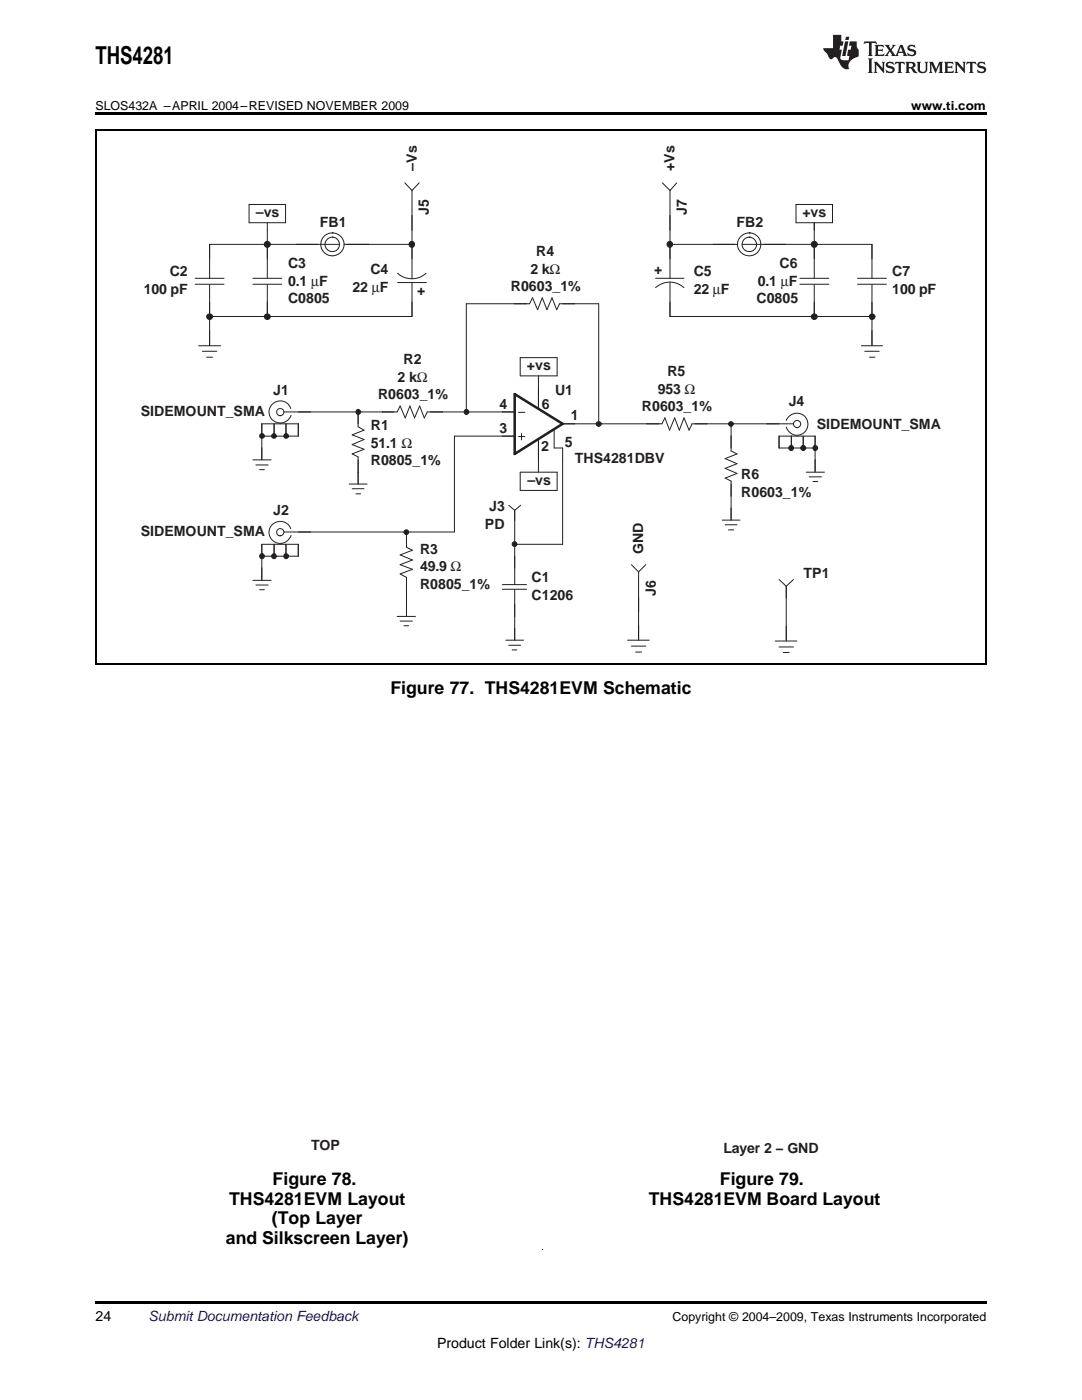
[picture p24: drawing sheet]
<svg xmlns="http://www.w3.org/2000/svg" width="216mm" height="279mm" viewBox="0 0 216 279" stroke-linecap="round" stroke-linejoin="round" font-family="sans-serif">
<defs><g id="words">
<text font-size="4.9" x="19" y="12.8">THS4281</text>
<g font-size="3.5">
<text x="77.9" y="138.5">Figure 77. THS4281EVM Schematic</text>
<text x="54.4" y="236.5">Figure 78.</text>
<text x="143.7" y="236.5">Figure 79.</text>
<text x="45.7" y="240.4">THS4281EVM Layout</text>
<text x="54.3" y="244.3">(Top Layer</text>
<text x="129.5" y="240.4">THS4281EVM Board Layout</text>
<text x="45.1" y="248.2">and Silkscreen Layer)</text>
</g>
<g font-size="2.8" fill="#231f20">
<text x="83.1" y="34" transform="rotate(-90 83.1 34)">–Vs</text>
<text x="134.6" y="34.1" transform="rotate(-90 134.6 34.1)">+Vs</text>
<text x="51.1" y="43.3">–vs</text>
<text x="63.8" y="45.2">FB1</text>
<text x="85.6" y="42.8" transform="rotate(-90 85.6 42.8)">J5</text>
<text x="137.1" y="42.8" transform="rotate(-90 137.1 42.8)">J7</text>
<text x="147" y="45.2">FB2</text>
<text x="160.1" y="43.3">+vs</text>
<text x="57.5" y="53.4">C3</text>
<text x="107" y="51.1">R4</text>
<text x="155.5" y="53.4">C6</text>
<text x="28.7" y="58.7">100 pF</text>
<text x="33.9" y="55.1">C2</text>
<text x="57.5" y="57">0.1 µF</text>
<text x="70.4" y="58.3">22 µF</text>
<text x="73.9" y="54.8">C4</text>
<text x="83.2" y="58.9">+</text>
<text x="101.9" y="58.1">R0603_1%</text>
<text x="105.8" y="54.6">2 kΩ</text>
<text x="130.6" y="54.8">+</text>
<text x="138.4" y="55.1">C5</text>
<text x="138.4" y="58.7">22 µF</text>
<text x="151.2" y="57">0.1 µF</text>
<text x="178.1" y="55.1">C7</text>
<text x="178.1" y="58.7">100 pF</text>
<text x="57.5" y="60.5">C0805</text>
<text x="151" y="60.5">C0805</text>
<text x="79.3" y="76.2">2 kΩ</text>
<text x="80.5" y="72.6">R2</text>
<text x="105.2" y="73.9">+vs</text>
<text x="133.2" y="75">R5</text>
<text x="28.1" y="83.1">SIDEMOUNT_SMA</text>
<text x="54.5" y="78.7">J1</text>
<text x="75.4" y="79.7">R0603_1%</text>
<text x="99.7" y="81.5">4</text>
<text x="108.1" y="81.6">6</text>
<text x="110.7" y="78.8">U1</text>
<text x="113.9" y="83.9">1</text>
<text x="128.1" y="82">R0603_1%</text>
<text x="131.2" y="78.6">953 Ω</text>
<text x="157.4" y="81.1">J4</text>
<text x="74" y="85.8">R1</text>
<text x="74" y="89.3">51.1 Ω</text>
<text x="99.7" y="86.4">3</text>
<text x="112.7" y="89.2">5</text>
<text x="163" y="85.6">SIDEMOUNT_SMA</text>
<text x="74" y="92.8">R0805_1%</text>
<text x="107.9" y="90">2</text>
<text x="114.7" y="92.5">THS4281DBV</text>
<text x="147.9" y="95.7">R6</text>
<text x="105.2" y="96.8">–vs</text>
<text x="147.9" y="99.2">R0603_1%</text>
<text x="28.1" y="107">SIDEMOUNT_SMA</text>
<text x="54.5" y="102.7">J2</text>
<text x="96.8" y="105.6">PD</text>
<text x="97.6" y="102">J3</text>
<text x="83.8" y="110.5">R3</text>
<text x="128.4" y="110.6" transform="rotate(-90 128.4 110.6)">GND</text>
<text x="83.8" y="114">49.9 Ω</text>
<text x="83.8" y="117.5">R0805_1%</text>
<text x="106.1" y="116.2">C1</text>
<text x="106.1" y="119.8">C1206</text>
<text x="130.9" y="119" transform="rotate(-90 130.9 119)">J6</text>
<text x="160.4" y="115.4">TP1</text>
<text x="62.1" y="229.5">TOP</text>
<text x="144.3" y="230.1">Layer 2 − GND</text>
</g>
<g font-size="2.8">
<text x="19" y="263.6">24</text>
<text x="87.2" y="269">Product Folder Link(s): THS4281</text>
</g>
<text font-size="2.8" fill="#0000c8" x="29.6" y="263.6">Submit Documentation Feedback</text>
<g font-size="2.5">
<text x="19" y="21.9">SLOS432A –APRIL 2004–REVISED NOVEMBER 2009</text>
<text x="181.8" y="21.9">www.ti.com</text>
<text x="134.2" y="263.6">Copyright © 2004–2009, Texas Instruments Incorporated</text>
</g>
</g></defs>
<g fill="#231f20">
<path d="M172.5 8.3l-.1 .5 .4-.2h.6v.1v2.1l-.2 .4h.9l-.2-.4v-2.1l.1-.1h.5l.5 .2-.2-.5zM174.5 9l.2 .3v1.5l-.2 .4h1.8l.2-.6a1.04 1.04 0 0 1-1.3 .2v-.7h.6l.3 .2v-.6l-.3 .2h-.6v-.6l.8-.1 .4 .3-.2-.5zM176.5 9l.9 1.1-.9 1.1h.8l-.2-.2 .4-.7 .5 .7-.2 .2h1.5l-.2-.2 .2-.4h.9l.1 .4-.2 .2h1l-.3-.3-.7-1.9h-.5l-.9 2-.8-1 .9-1h-.8l.1 .3-.4 .5-.3-.6 .1-.2zM179.7 9.3l.4 1h-.7zM181.3 9.1a.63 .63 0 0 0-.2 .7 .63 .63 0 0 0 .6 .4l.6 .2 .1 .2a.75 .75 0 0 1-.7 .4 .75 .75 0 0 1-.6-.5l.1 .7 .1-.1a1.11 1.11 0 0 0 1.5-.6 1.13 1.13 0 0 0-1.2-.8l-.1-.4a1.04 1.04 0 0 1 1.2 .2l-.2-.5-.2 .1-.4-.2zM173.2 11.7l.2 .3v2.2l-.2 .4h1l-.3-.4v-2.2l.3-.3zM174.3 12.3l.3 .4v1.5l-.3 .4h.8l-.2-.4v-1.3l1.5 1.7v-1.9l.2-.4h-.7l.2 .4v.9l-1.1-1.3zM177 12.5a.62 .62 0 0 0-.2 .7 .62 .62 0 0 0 .6 .4l.6 .1 .1 .3a.76 .76 0 0 1-.7 .3 .76 .76 0 0 1-.7-.4l.2 .7 .1-.1a1.11 1.11 0 0 0 1.5-.6 1.13 1.13 0 0 0-1.2-.8l-.1-.4a1.04 1.04 0 0 1 1.2 .2l-.2-.6-.2 .1-.5-.1zM178.7 12.3l-.2 .7a.61 .61 0 0 1 .8-.4v1.6l-.2 .4h.9l-.2-.4v-1.6a.63 .63 0 0 1 .7 .4l-.1-.7zM180.6 12.3l.3 .4v1.5l-.3 .4h1l-.2-.2-.1-.8 .6 .2a.76 .76 0 0 0 1.2 .7l-1-1a.58 .58 0 0 0 .6-.5 .58 .58 0 0 0-.5-.6zM181.4 12.7l.1-.1a.45 .45 0 0 1 .5 .1 .45 .45 0 0 1 .1 .5l-.8 .2zM182.9 12.3l.2 .2a2.17 2.17 0 0 0 .3 1.9 .99 .99 0 0 0 1.6-.6v-1.1l.2-.4h-.7l.2 .2a1.92 1.92 0 0 1-.2 1.8 .6 .6 0 0 1-.9-.5v-1.1l.2-.4zM185.4 12.3l.2 .4v1.5l-.2 .4h.7l-.2-.4v-1.4l.8 1.8 .8-1.8v1.4l-.2 .4h.9l-.2-.4v-1.5l.2-.4h-.8l-.6 1.5-.6-1.5zM188.4 12.3l.2 .4v1.5l-.2 .4h1.8l.1-.6a1.04 1.04 0 0 1-1.2 .2v-.7h.5l.4 .2v-.6l-.4 .2h-.5v-.7h.8l.3 .3-.1-.6zM190.5 12.3l.2 .4v1.5l-.2 .4h.7l-.2-.4v-1.3l1.5 1.7v-1.9l.2-.4h-.7l.2 .4v.9l-1.1-1.3zM192.9 12.3l-.1 .7a.61 .61 0 0 1 .7-.4l.1 1.6-.3 .4h1l-.3-.4 .1-1.6a.63 .63 0 0 1 .7 .4l-.1-.7zM195.2 12.5a.62 .62 0 0 0-.2 .7 .62 .62 0 0 0 .6 .4l.6 .1 .1 .3a.76 .76 0 0 1-.7 .3 .76 .76 0 0 1-.6-.4l.1 .7 .1-.1a1.11 1.11 0 0 0 1.6-.6 1.13 1.13 0 0 0-1.3-.8l-.1-.4a1.04 1.04 0 0 1 1.2 .2l-.1-.6-.2 .1-.5-.1z"/>
<path d="M166.2 7v2.6h-1.9v.4l.8 .9a.91 .91 0 0 0 1 .9 .56 .56 0 0 1 .5-.4 .56 .56 0 0 1 .5 .3l.4 .8a1.53 1.53 0 0 0 1.9 1.2 1.54 1.54 0 0 1 1-2.1l.9-.3v-1.4a1.52 1.52 0 0 1-.4-1.6h-1.3l-.2 .8h.5l-.2 .8h-.5l-.1 1v.2l.4 .1-.2 .8a1.93 1.93 0 0 1-1.6-.2l.3-1.9h-.5l.2-.8h.4l.2-.8h-.4v-1.3zM168.6 8.3l-.6 2.9h.7l.6-2.9zM168.8 7.3l-.1 .7h.6l.2-.7z"/>
</g>
<circle cx="41.8" cy="63.2" r=".57" fill="#231f20"/>
<g fill="none" stroke="#231f20" stroke-width=".2">
<path d="M127.4 122v2.9"/>
<circle cx="41.8" cy="63.2" r=".57"/>
</g>
<circle cx="162.5" cy="63.2" r=".57" fill="#231f20"/>
<g fill="none" stroke="#231f20" stroke-width=".2">
<path d="M162.5 44.5v1.4"/>
<circle cx="162.5" cy="63.2" r=".57"/>
</g>
<circle cx="174" cy="63.2" r=".57" fill="#231f20"/>
<g fill="none" stroke="#231f20" stroke-width=".2">
<path d="M82.2 45.9v2.9M39.6 69h4.4M40.4 70.1h2.9M41.2 71.3h1.2M41.8 63.2v5.8"/>
<circle cx="174" cy="63.2" r=".57"/>
</g>
<circle cx="82.2" cy="48.8" r=".57" fill="#231f20"/>
<g fill="none" stroke="#231f20" stroke-width=".2">
<path d="M156.9 119.3v8.6M125.2 127.8h4.3M126 128.9h2.9M126.8 130.1h1.2M127.4 124.9v2.9M154.7 127.9h4.3M155.4 129.1h2.9M156.3 130.2h1.2"/>
<circle cx="82.2" cy="48.8" r=".57"/>
</g>
<circle cx="162.5" cy="48.8" r=".6" fill="#231f20"/>
<g fill="none" stroke="#231f20" stroke-width=".2">
<path d="M83.7 36.5l-1.5 1.5v7.9M162.5 45.9v2.9M41.8 63.2h11.5M171.9 69h4.2M172.6 70.1h2.8M173.5 71.3h1.1M174 63.2v5.8"/>
<circle cx="162.5" cy="48.8" r=".6"/>
</g>
<circle cx="53.4" cy="63.2" r=".57" fill="#231f20"/>
<g fill="none" stroke="#231f20" stroke-width=".2">
<path d="M49.7 40.8h7.3v3.7h-7.3zM53.3 44.5v1.4M162.5 63.2h11.5"/>
<circle cx="53.4" cy="63.2" r=".57"/>
</g>
<circle cx="53.3" cy="48.8" r=".6" fill="#231f20"/>
<g fill="none" stroke="#231f20" stroke-width=".2">
<path d="M41.8 48.8h17.3M50.5 55.5h5.7M50.5 56.7h5.7M53.3 45.9v9.6M53.3 56.8v6.4M133.7 45.9v2.9h8.6"/>
<circle cx="53.3" cy="48.8" r=".6"/>
</g>
<circle cx="133.6" cy="48.8" r=".57" fill="#231f20"/>
<g fill="none" stroke="#231f20" stroke-width=".2">
<path d="M132.2 36.5l1.5 1.5M133.7 38v7.9M135 36.5l-1.3 1.5M38.9 55.5h5.8M38.9 56.7h5.8M41.8 48.8v6.7M41.8 56.8v6.4M59.1 48.8h8.6M66.3 47.3h.1M66.3 46.5h.1M68.7 48.8h13.5v6.8M79.3 54.5a4.2 4.2 0 0 0 5.7 0"/>
<path d="M79.3 56.4h5.8M82.2 56.4v6.8h-28.9M130.8 57.4a4.2 4.2 0 0 1 5.7 0M130.8 55.5h5.7M133.7 48.8v6.7M133.7 56.3v6.9h28.8v-6.4M142.3 48.8h4.9M148.1 48.8h25.9v6.7M149.5 47.3h.1M149.5 46.5h.1M159.6 55.5h5.8M159.6 56.7h5.8"/>
<path d="M162.5 48.8v6.7M171.1 55.5h5.8M171.1 56.7h5.8M174 56.8v6.4M50.5 115.8h3.6M51.1 116.8h2.4M51.8 117.7h.9M52.2 113.4v2.4M126 112.7l1.4 1.4M127.4 114.1v7.9M128.9 112.7l-1.5 1.4M155.4 115.7l1.5 1.3"/>
<path d="M156.9 117v2.3M158.3 115.7l-1.4 1.3"/>
<circle cx="66.3" cy="48.8" r="1.43"/>
<circle cx="66.3" cy="48.7" r="2.31"/>
<circle cx="133.6" cy="48.8" r=".57"/>
<circle cx="149.5" cy="48.8" r="2.31"/>
<circle cx="149.5" cy="48.8" r="1.45"/>
</g>
<circle cx="54.7" cy="87" r=".45" fill="#231f20"/>
<circle cx="54.7" cy="87" r=".45" fill="none" stroke="#231f20" stroke-width=".2"/>
<circle cx="52.3" cy="87" r=".48" fill="#231f20"/>
<g fill="none" stroke="#231f20" stroke-width=".2">
<path d="M52.2 87h2.5M79.2 123h3.7M79.8 124h2.5M80.6 124.9h.9M81.1 120.6v2.4"/>
<circle cx="52.3" cy="87" r=".48"/>
</g>
<circle cx="81.1" cy="106.2" r=".47" fill="#231f20"/>
<circle cx="81.1" cy="106.2" r=".47" fill="none" stroke="#231f20" stroke-width=".2"/>
<circle cx="102.7" cy="108.6" r=".46" fill="#231f20"/>
<circle cx="102.7" cy="108.6" r=".46" fill="none" stroke="#231f20" stroke-width=".2"/>
<circle cx="119.5" cy="84.6" r=".48" fill="#231f20"/>
<g fill="none" stroke="#231f20" stroke-width=".2">
<path d="M145.9 99v2.4"/>
<circle cx="119.5" cy="84.6" r=".48"/>
</g>
<circle cx="145.9" cy="84.6" r=".45" fill="#231f20"/>
<g fill="none" stroke="#231f20" stroke-width=".2">
<path d="M145.9 84.6v2.4M160.9 94.2h3.6M161.5 95.2h2.4M162.2 96.1h1M162.6 91.8v2.4"/>
<circle cx="145.9" cy="84.6" r=".45"/>
</g>
<circle cx="54.6" cy="111" r=".47" fill="#231f20"/>
<circle cx="54.6" cy="111" r=".47" fill="none" stroke="#231f20" stroke-width=".2"/>
<circle cx="52.3" cy="111" r=".49" fill="#231f20"/>
<g fill="none" stroke="#231f20" stroke-width=".2">
<path d="M52.2 87v2.4M54.7 111h-2.5v2.4M81.1 118.2v2.4M102.7 103.8v7.2M144.1 103.8h3.6M144.7 104.7h2.4M145.4 105.7h1M145.9 101.4v2.4M100.9 127.8h3.6M101.5 128.8h2.4M102.2 129.7h.9M102.7 123v4.8"/>
<circle cx="52.3" cy="111" r=".49"/>
</g>
<circle cx="162.7" cy="89.4" r=".49" fill="#231f20"/>
<g fill="none" stroke="#231f20" stroke-width=".2">
<path d="M162.6 89.4v2.4"/>
<circle cx="162.7" cy="89.4" r=".49"/>
</g>
<circle cx="160.3" cy="89.4" r=".5" fill="#231f20"/>
<g fill="none" stroke="#231f20" stroke-width=".2">
<path d="M119.5 60.6v24M50.5 91.8h3.6M51.1 92.8h2.4M51.8 93.7h.9M52.2 89.4v2.4M90.7 87v19.2M112.3 91.8v16.8M160.3 89.4h2.3"/>
<circle cx="160.3" cy="89.4" r=".5"/>
</g>
<circle cx="57.1" cy="87" r=".48" fill="#231f20"/>
<g fill="none" stroke="#231f20" stroke-width=".2">
<path d="M54.7 87h4.8M90.7 87h9.5M107.4 91.8v2.4M114.6 84.6h14.4M141.1 84.6h4.8M61.9 106.2h19.2M102.7 108.6h9.6"/>
<circle cx="57.1" cy="87" r=".48"/>
</g>
<circle cx="57.1" cy="111" r=".49" fill="#231f20"/>
<g fill="none" stroke="#231f20" stroke-width=".2">
<path d="M69.7 96.6h3.5M70.3 97.5h2.3M71 98.6h1M71.5 94.2v2.4M54.7 111h4.8"/>
<circle cx="57.1" cy="111" r=".49"/>
</g>
<circle cx="71.5" cy="82.2" r=".49" fill="#231f20"/>
<g fill="none" stroke="#231f20" stroke-width=".2">
<path d="M61.9 82.2h14.4M101.5 100.8l1.2 1.1M102.7 101.9v1.9M103.9 100.8l-1.2 1.1"/>
<circle cx="71.5" cy="82.2" r=".49"/>
</g>
<circle cx="93.1" cy="82.2" r=".49" fill="#231f20"/>
<g fill="none" stroke="#231f20" stroke-width=".2">
<path d="M93 60.6h9.7M107.4 75v2.4M129 84.6h3.1l.6-1.2 .9 2.5 1-2.5 1 2.5 .9-2.5 1 2.5 .6-1.3h3"/>
<circle cx="93.1" cy="82.2" r=".49"/>
</g>
<circle cx="157.8" cy="89.4" r=".49" fill="#231f20"/>
<g fill="none" stroke="#231f20" stroke-width=".2">
<path d="M80.8 36.5l1.4 1.5M158.8 40.8h7.3v3.7h-7.3zM162.5 44.5v1.4M93 60.6v21.6M102.7 60.6h3l.6-1.2 1 2.4 .9-2.4 .9 2.4 1.1-2.4 .9 2.4 .6-1.2h7.8M103.8 71.4h7.4v3.6h-7.4zM107.4 77.4v4.3M52.2 87v-2.4h7.3v2.4M54.7 84.6v2.4M56.6 82.2h5.3M57.1 84.6v2.4M58 81.5a2.22 2.22 0 0 0-3.2-1.2 2.22 2.22 0 0 0-.6 3.4 2.22 2.22 0 0 0 3.4 0l.5-.8"/>
<path d="M71.5 82.2v3l1.1 .7-2.3 .9 2.3 .9-2.3 1 2.3 1-2.3 .9 1.2 .6v3M76.3 82.2h2.9l.6-1.2 1.1 2.4 .9-2.4 .9 2.4 1-2.4 1 2.4 .6-1.2h17.4M100.2 87h2.5M103.5 82.3h1.2M103.5 87.1h1.2M103.8 94.2h7.4v3.7h-7.4zM104.1 86.5v1.3M107.4 87.5v4.3M110.6 85.9v3.5h1.7v2.4M112.3 84.6h2.3M145.9 84.6h12.4M145.9 87v3l1.2 .6-2.4 .9 2.4 1-2.4 1 2.4 1-2.4 .9 1.2 .6v3"/>
<path d="M156.9 83.9a2.21 2.21 0 0 1 3.4-1.1 2.21 2.21 0 0 1 0 3.6 2.21 2.21 0 0 1-3.4-1.1M157.9 87v2.4M160.3 87v2.4h-4.9v-2.4h7.2v2.4M52.2 111v-2.4h7.3v2.4M54.7 108.6v2.4M56.6 106.2h5.3M57.1 108.6v2.4M58 105.5a2.24 2.24 0 0 0-3.5-.9 2.24 2.24 0 0 0 .2 3.6 2.24 2.24 0 0 0 3.4-1.4M90.7 106.2h-9.6v3l1.2 .6-2.5 .9 2.5 1.1-2.5 .9 2.5 .9-2.5 1 1.3 .6v3M100.2 116.7h4.9M100.2 117.6h4.9M102.7 111v5.7"/>
<path d="M102.7 117.7v5.3"/>
<circle cx="55.9" cy="82.2" r=".73"/>
<circle cx="157.8" cy="89.4" r=".49"/>
<circle cx="159.1" cy="84.6" r=".72"/>
<circle cx="55.9" cy="106.2" r=".72"/>
</g>
<path d="M102.7 78.7l9.6 5.9-9.6 6z" fill="none" stroke="#231f20" stroke-width=".51"/>
<path d="M19 22.5h177.8v.5h-177.8zM108.2 249.4h.1zM19 259.7h177.8v.5h-177.8z" fill="#000"/>
<path d="M19 26h177.8M19.2 25.8v106.9M196.7 25.8v106.9M19 132.5h177.8" fill="none" stroke="#000" stroke-width=".35"/>
<use href="#words"/>
</svg>
